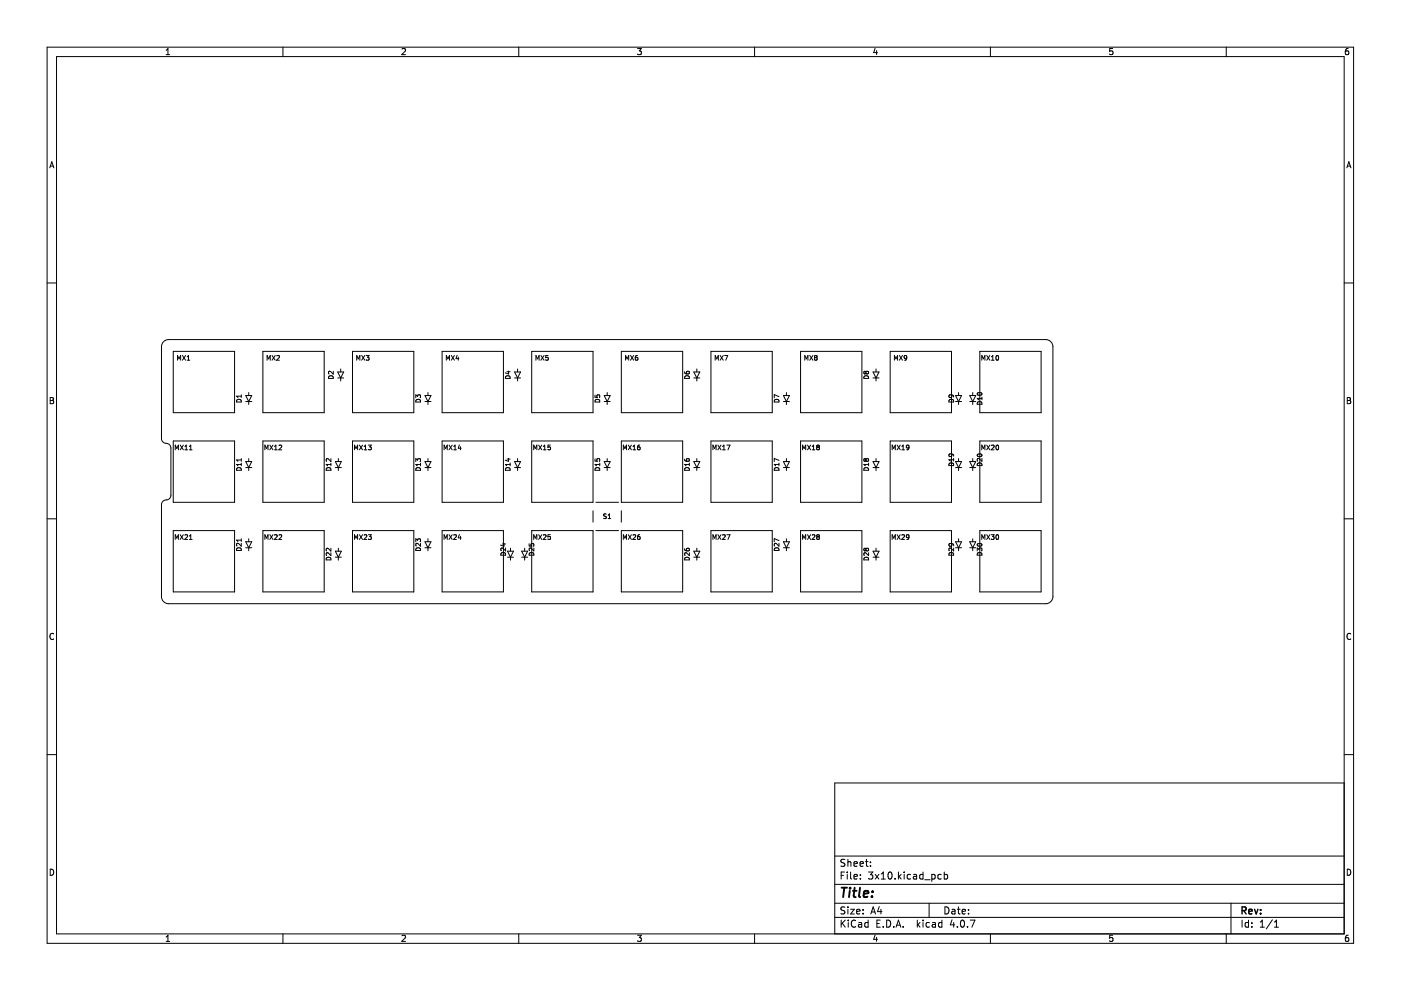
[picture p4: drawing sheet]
<svg xmlns="http://www.w3.org/2000/svg" width="297mm" height="210mm" viewBox="0 0 297 210" stroke-linecap="round" stroke-linejoin="round" font-family="sans-serif">
<g fill="none" stroke="#000" stroke-width=".21">
<path d="M10 10h277v190h-277zM12 12h273v186h-273zM35.2 11.6h.8M35.2 10.7l.4-.4v1.3M60 10v2M85.2 10.4l.5-.1 .3 .4-.8 .9h.8M110 10v2M135.2 10.3h.8l-.5 .5 .4 .1v.6l-.2 .1-.5-.1M160 10v2M185.5 10.2l-.3 1h.8M185.9 10.7v.9M210 10v2"/>
<path d="M235.9 10.3h-.6l-.1 .6 .7-.1v.7l-.2 .1-.5-.1M260 10v2M285.9 10.3l-.4 .1-.2 .2-.1 .7 .3 .3 .4-.1v-.7h-.4l-.3 .2M10.6 35.6l.4-1.3 .4 1.3M10.7 35.2h.6M285.6 35.6l.4-1.3 .4 1.3M285.7 35.2h.6M10 60h2M34.9 72.3l.8-.3h186a1.5 1.5 0 0 1 1.5 1.5v53a1.5 1.5 0 0 1-1.5 1.5h-186a1.5 1.5 0 0 1-1.5-1.5v-19.5a1.17 1.17 0 0 1 1.4-1.1l.6-.5v-.4v-10a1.17 1.17 0 0 0-1.4-1.1l-.5-.5-.1-.4v-19.5l.1-.5zM36.7 74.5h13v13h-13zM37.6 76.4v-1l.4 .7 .3-.7v1M38.7 75.4l.6 1"/>
<path d="M39.3 75.4l-.6 1M39.7 76.4h.6M39.7 75.7l.3-.3v1M55.7 74.5h13v13h-13zM56.6 76.4v-1l.4 .7 .3-.7v1M57.7 75.4l.6 1M58.3 75.4l-.6 1M58.7 75.5l.4-.1 .2 .3-.7 .7h.7M69.7 79.9a.54 .54 0 0 1 .6-.2 .54 .54 0 0 1 .4 .5h-1zM70.7 78.7v.6l-.8-.6-.2 .2 .1 .4M71.6 78.9h1.3l-.7 1.2zM72.2 78.2v.7"/>
<path d="M74.7 74.5h13v13h-13zM75.6 76.4v-1l.4 .7 .3-.7v1M76.7 75.4l.6 1M77.3 75.4l-.6 1M77.6 75.4h.7l-.4 .4h.3v.5h-.6M93.7 74.5h13v13h-13zM94.6 76.4v-1l.4 .7 .3-.7v1M95.7 75.4l.6 1M96.3 75.4l-.6 1M96.9 75.3l-.2 .7h.6M97.2 75.7v.7M107.2 79.9a.54 .54 0 0 1 .6-.2 .54 .54 0 0 1 .4 .5h-1z"/>
<path d="M107.5 78.8h.7M107.8 78.7v.6l-.7-.3M109.1 78.9h1.3l-.7 1.2zM109.7 78.2v.7M112.7 74.5h13v13h-13zM113.6 76.4v-1l.4 .7 .3-.7v1M114.7 75.4l.6 1M115.3 75.4l-.6 1M116.2 75.4h-.5v.4h.5v.5h-.5M131.7 74.5h13v13h-13zM132.6 76.4v-1l.4 .7 .3-.7v1M133.7 75.4l.6 1"/>
<path d="M134.3 75.4l-.6 1M135.2 75.4l-.5 .2v.6l.2 .2 .3-.1v-.5h-.3l-.2 .1M145.2 78.8l.2 .4 .6 .1 .2-.2-.1-.3h-.5l-.1 .3 .2 .2M145.3 79.8a.52 .52 0 0 1 .6-.1 .52 .52 0 0 1 .3 .5h-1zM147.1 78.9h1.3l-.7 1.2zM147.7 78.2v.7M150.7 74.5h13v13h-13zM151.6 76.4v-1l.4 .7 .3-.7v1M152.7 75.4l.6 1M153.3 75.4l-.6 1M153.6 75.4h.7l-.4 1M169.7 74.5h13v13h-13z"/>
<path d="M170.6 76.4v-1l.4 .7 .3-.7v1M171.7 75.4l.6 1M172.3 75.4l-.6 1M172.7 75.6l.2-.2 .4 .2M172.7 75.6l.2 .2M172.7 75.6h.1M172.9 75.8l-.2 .2 .2 .4 .4-.2-.2-.4M172.9 75.8h.2M173.3 75.6h.1M173.3 75.6l-.2 .2M183.3 79.8a.52 .52 0 0 1 .6-.1 .52 .52 0 0 1 .3 .5h-1zM183.6 78.9l-.2-.2-.2 .2 .1 .4 .3-.2"/>
<path d="M183.6 78.9l.2-.2 .4 .2-.2 .4-.4-.2M183.6 78.9v.2M185.1 78.9h1.3l-.7 1.2zM185.7 78.2v.7M188.7 74.5h13v13h-13zM189.6 76.4v-1l.4 .7 .3-.7v1M190.7 75.4l.6 1M191.3 75.4l-.6 1M192.3 75.8l-.2 .2-.3-.1-.1-.4 .4-.1 .2 .2-.1 .5-.4 .3M207.7 74.5h13v13h-13zM208.2 76.4v-1l.3 .7 .3-.7v1M209.2 75.4l.7 1"/>
<path d="M209.9 75.4l-.7 1M210.2 75.7l.3-.3v1M210.2 76.4h.6M211.3 75.5l.1-.1a.49 .49 0 0 1 .3 .5 .49 .49 0 0 1-.4 .4l-.1-.3zM285 60h2M10.6 84.3h.5l.2 .2-.2 .4 .2 .1 .1 .3-.3 .3h-.5zM10.6 84.9h.5M36.7 93.5h13v13h-13zM37.2 95.4v-1l.3 .7 .3-.7v1M38.2 94.4l.7 1M38.9 94.4l-.7 1M39.2 95.4h.6"/>
<path d="M39.2 94.7l.3-.3v1M40.2 94.7l.2-.3v1M40.2 95.4h.5M50.2 84.9a.54 .54 0 0 1 .6-.2 .54 .54 0 0 1 .4 .5h-1zM50.2 99.3a.54 .54 0 0 1 .6-.1 .54 .54 0 0 1 .4 .5h-1zM51.2 84h-1l.2 .3M51.2 83.7v.6M51.2 97.2v.6M51.2 98.2v.6M51.2 98.5h-1l.2 .3M51.2 97.5h-1l.2 .3M52.1 85.1h1.3"/>
<path d="M52.1 83.9h1.3l-.7 1.2zM52.1 99.1h1.3M52.1 97.9h1.3l-.7 1.2zM52.7 83.2v.7M52.7 85.1v.7M52.7 97.2v.7M52.7 99.1v.7M55.7 93.5h13v13h-13zM56.2 95.4v-1l.3 .7 .3-.7v1M57.2 94.4l.7 1M57.9 94.4l-.7 1M58.2 95.4h.6"/>
<path d="M58.2 94.7l.3-.3v1M59.2 94.5l.3-.1 .2 .3-.6 .7h.6M69.2 99.3a.54 .54 0 0 1 .6-.1 .54 .54 0 0 1 .4 .5h-1zM70.2 98.5h-1l.2 .3M70.2 97.2v.7l-.8-.7-.2 .2 .1 .4M70.2 98.2v.6M71.1 99.1h1.3M71.1 97.9h1.3l-.7 1.2zM71.6 80.1h1.3M71.7 97.2v.7M71.7 99.1v.7M72.2 80.1v.7"/>
<path d="M74.7 93.5h13v13h-13zM75.2 95.4v-1l.3 .7 .3-.7v1M76.2 94.4l.7 1M76.9 94.4l-.7 1M77.2 95.4h.6M77.2 94.7l.3-.3v1M78.1 94.4h.6l-.3 .4h.3v.5h-.6M88.2 84.3v-.6l.3 .3 .1-.2h.5v.5M88.2 97.9v-.7l.3 .4 .1-.3h.5v.6M88.2 84.9a.54 .54 0 0 1 .6-.2 .54 .54 0 0 1 .4 .5h-1zM88.2 99.3a.54 .54 0 0 1 .6-.1 .54 .54 0 0 1 .4 .5h-1zM89.2 98.5h-1l.2 .3"/>
<path d="M89.2 98.2v.6M90.1 85.1h1.3M90.1 83.9h1.3l-.7 1.2zM90.1 99.1h1.3M90.1 97.9h1.3l-.7 1.2zM90.7 83.2v.7M90.7 85.1v.7M90.7 97.2v.7M90.7 99.1v.7M93.7 93.5h13v13h-13zM94.2 95.4v-1l.3 .7 .3-.7v1M95.2 94.4l.7 1"/>
<path d="M95.9 94.4l-.7 1M96.2 95.4h.6M96.2 94.7l.3-.3v1M97.4 94.3l-.2 .7h.6M97.6 94.7v.7M107.2 99.3a.54 .54 0 0 1 .6-.1 .54 .54 0 0 1 .4 .5h-1zM107.5 97.3h.7M107.8 97.2v.6l-.7-.2M108.2 98.2v.6M108.2 98.5h-1l.2 .3M109.1 80.1h1.3M109.1 99.1h1.3"/>
<path d="M109.1 97.9h1.3l-.7 1.2zM109.7 80.1v.7M109.7 97.2v.7M109.7 99.1v.7M112.7 93.5h13v13h-13zM113.2 95.4v-1l.3 .7 .3-.7v1M114.2 94.4l.7 1M114.9 94.4l-.7 1M115.2 95.4h.6M115.2 94.7l.3-.3v1M116.7 94.4h-.5v.4h.4l.1 .5h-.5M126.2 83.8v.4l.4 .1v-.5h.5v.5"/>
<path d="M126.2 97.3v.5h.4v-.5h.5v.5M126.2 84.9a.54 .54 0 0 1 .6-.2 .54 .54 0 0 1 .4 .5h-1zM126.2 99.3a.54 .54 0 0 1 .6-.1 .54 .54 0 0 1 .4 .5h-1zM127.2 98.2v.6M127.2 98.5h-1l.2 .3M128.1 85.1h1.3M128.1 83.9h1.3l-.7 1.2zM128.1 99.1h1.3M128.1 97.9h1.3l-.7 1.2zM128.7 83.2v.7M128.7 85.1v.7M128.7 97.2v.7"/>
<path d="M128.7 99.1v.7M131.7 93.5h13v13h-13zM132.2 95.4v-1l.3 .7 .3-.7v1M133.2 94.4l.7 1M133.9 94.4l-.7 1M134.2 94.7l.3-.3v1M134.2 95.4h.6M135.6 94.4l-.4 .2v.6l.1 .2 .4-.1-.1-.5h-.3l-.1 .1M145.2 97.3l.2 .5h.6l.2-.2-.1-.3h-.5l-.1 .3 .2 .2M145.3 99.2a.52 .52 0 0 1 .6 0 .52 .52 0 0 1 .3 .5h-1zM146.2 98.2v.6M146.2 98.5h-1l.2 .3"/>
<path d="M147.1 80.1h1.3M147.1 99.1h1.3M147.1 97.9h1.3l-.7 1.2zM147.7 80.1v.7M147.7 97.2v.7M147.7 99.1v.7M150.7 93.5h13v13h-13zM151.2 95.4v-1l.3 .7 .3-.7v1M152.2 94.4l.7 1M152.9 94.4l-.7 1M153.2 95.4h.6M153.2 94.7l.3-.3v1"/>
<path d="M154.1 94.4h.7l-.5 1M164.3 84.8a.52 .52 0 0 1 .6-.1 .52 .52 0 0 1 .3 .5h-1zM164.3 99.2a.52 .52 0 0 1 .6 0 .52 .52 0 0 1 .3 .5h-1zM165.2 84.1l-1-.4v.6M165.2 97.6l-1-.4v.7M165.2 98.2v.6M165.2 98.5h-1l.2 .3M166.1 85.1h1.3M166.1 83.9h1.3l-.7 1.2zM166.1 99.1h1.3M166.1 97.9h1.3l-.7 1.2zM166.7 83.2v.7"/>
<path d="M166.7 85.1v.7M166.7 97.2v.7M166.7 99.1v.7M169.7 93.5h13v13h-13zM170.2 95.4v-1l.3 .7 .3-.7v1M171.2 94.4l.7 1M171.9 94.4l-.7 1M172.2 95.4h.6M172.2 94.7l.3-.3v1M173.3 94.8l-.1-.2 .1-.2 .4 .2-.2 .2M173.3 94.8l-.1 .2 .1 .4 .4-.2-.2-.4M173.3 94.8h.2"/>
<path d="M183.3 99.2a.52 .52 0 0 1 .6 0 .52 .52 0 0 1 .3 .5h-1zM183.6 97.4l.2-.2 .4 .2-.2 .4-.4-.2M183.6 97.4l-.2-.2-.2 .2 .1 .4 .3-.2M183.6 97.4v.2M184.2 98.2v.6M184.2 98.5h-1l.2 .3M185.1 80.1h1.3M185.1 99.1h1.3M185.1 97.9h1.3l-.7 1.2zM185.7 80.1v.7M185.7 97.2v.7M185.7 99.1v.7"/>
<path d="M188.7 93.5h13v13h-13zM189.2 95.4v-1l.3 .7 .3-.7v1M190.2 94.4l.7 1M190.9 94.4l-.7 1M191.2 94.7l.3-.3v1M191.2 95.4h.6M192.7 94.8l-.2 .2-.2-.1-.1-.4 .3-.1 .2 .2v.5l-.4 .3M201.2 96.3v.3l.2 .2 .4-.1v-.4M201.3 96.3h.7l.2 .4M201.3 96.3h-.1M201.3 84.8a.52 .52 0 0 1 .6-.1 .52 .52 0 0 1 .3 .5h-1zM201.3 98.2a.52 .52 0 0 1 .6 0 .52 .52 0 0 1 .3 .5h-1z"/>
<path d="M201.6 83.7l.2 .2v.3h-.5l-.1-.3 .2-.2 .6 .1 .2 .4M201.6 96.2l.1 .1M201.7 96.3h.1M202.2 97.2v.6M202.2 97.5h-1l.3 .3M202.6 85.1h1.3M202.6 83.9h1.3l-.7 1.2zM202.6 99.1h1.3M202.6 97.9h1.3l-.7 1.2zM203.2 83.2v.7M203.2 85.1v.7M203.2 97.2v.7"/>
<path d="M203.2 99.1v.7M205.6 85.1h1.3M205.6 83.9h1.3l-.7 1.2zM205.6 99.1h1.3M205.6 97.9h1.3l-.7 1.2zM206.2 83.2v.7M206.2 85.1v.7M206.2 97.2v.7M206.2 99.1v.7M207.2 83.4a.49 .49 0 0 1 .6-.2 .49 .49 0 0 1 .3 .5 .49 .49 0 0 1-.5 .2 .49 .49 0 0 1-.4-.5zM207.2 96.4a.49 .49 0 0 1 .6-.2 .49 .49 0 0 1 .3 .5 .49 .49 0 0 1-.5 .2 .49 .49 0 0 1-.4-.5zM207.3 85.2a.52 .52 0 0 1 .6 0 .52 .52 0 0 1 .3 .5h-1z"/>
<path d="M207.3 98.2a.52 .52 0 0 1 .6 0 .52 .52 0 0 1 .3 .5h-1zM207.7 93.5h13v13h-13zM208.2 95.4v-1l.3 .7 .3-.7v1M208.2 97.2v.6l-.7-.6-.3 .2 .1 .4M208.2 84.2v.6M208.2 84.5h-1l.3 .3M209.2 94.4l.7 1M209.9 94.4l-.7 1M210.2 94.5l.4-.1 .2 .3-.6 .7h.6M211.3 94.5l.1-.1a.53 .53 0 0 1 .3 .5 .53 .53 0 0 1-.3 .5l-.2-.4zM211.3 95.3h.1M285.6 84.3h.5l.2 .2-.2 .4 .2 .1 .1 .3-.3 .3h-.5z"/>
<path d="M285.6 84.9h.5M10 110h2M36.7 112.5h13v13h-13zM37.2 114.4v-1l.3 .7 .3-.7v1M38.2 113.4l.7 1M38.9 113.4l-.7 1M39.2 113.5l.4-.1 .2 .3-.6 .7h.6M40.2 113.7l.2-.3v1M40.2 114.4h.5M50.2 116.3a.54 .54 0 0 1 .6-.1 .54 .54 0 0 1 .4 .5h-1zM51.2 115.2v.6l-.8-.6-.2 .2 .1 .4M51.2 114.2v.6"/>
<path d="M51.2 114.5h-1l.2 .3M52.1 116.1h1.3M52.1 114.9h1.3l-.7 1.2zM52.7 114.2v.7M52.7 116.1v.7M55.7 112.5h13v13h-13zM56.2 114.4v-1l.3 .7 .3-.7v1M57.2 113.4l.7 1M57.9 113.4l-.7 1M58.2 113.5l.4-.1 .2 .3-.6 .7h.6M59.2 113.5l.3-.1 .2 .3-.6 .7h.6M69.2 118.3a.54 .54 0 0 1 .6-.1 .54 .54 0 0 1 .4 .5h-1z"/>
<path d="M70.2 116.2v.7l-.8-.7-.2 .2 .1 .4M70.2 117.2v.6l-.8-.6-.2 .2 .1 .4M71.1 118.1h1.3M71.1 116.9h1.3l-.7 1.2zM71.7 116.2v.7M71.7 118.1v.7M74.7 112.5h13v13h-13zM75.2 114.4v-1l.3 .7 .3-.7v1M76.2 113.4l.7 1M76.9 113.4l-.7 1M77.2 113.5l.4-.1 .2 .3-.6 .7h.6M78.1 113.4h.6l-.3 .4h.3v.5h-.6"/>
<path d="M88.2 114.9v-.7l.3 .4 .1-.3h.5v.6M88.2 116.3a.54 .54 0 0 1 .6-.1 .54 .54 0 0 1 .4 .5h-1zM89.2 115.2v.6l-.8-.6-.2 .2 .1 .4M90.1 116.1h1.3M90.1 114.9h1.3l-.7 1.2zM90.7 114.2v.7M90.7 116.1v.7M93.7 112.5h13v13h-13zM94.2 114.4v-1l.3 .7 .3-.7v1M95.2 113.4l.7 1M95.9 113.4l-.7 1M96.2 113.5l.4-.1 .2 .3-.6 .7h.6"/>
<path d="M97.4 113.3l-.2 .7h.6M97.6 113.7v.7M106.2 117.3a.54 .54 0 0 1 .7-.1 .54 .54 0 0 1 .3 .5h-1zM106.5 115.3h.7M106.9 115.2v.6l-.8-.2M107.2 116.2v.6l-.7-.6-.3 .2 .1 .4M107.6 118.1h1.3M107.6 116.9h1.3l-.7 1.2zM108.2 116.2v.7M108.2 118.1v.7M110.6 118.1h1.3M110.6 116.9h1.3l-.7 1.2z"/>
<path d="M111.2 116.2v.7M111.2 118.1v.7M112.2 115.3v.5h.5l-.1-.5h.5v.5M112.2 117.3a.54 .54 0 0 1 .7-.1 .54 .54 0 0 1 .3 .5h-1zM112.7 112.5h13v13h-13zM113.2 114.4v-1l.3 .7 .3-.7v1M113.2 116.2v.6l-.7-.6-.3 .2 .1 .4M114.2 113.4l.7 1M114.9 113.4l-.7 1M115.2 113.5l.4-.1 .2 .3-.6 .7h.6M116.7 113.4h-.5v.4h.4l.1 .5h-.5M125.7 108.3v2.4"/>
<path d="M126.3 106.5h4.8M126.3 112.5h4.8M128.5 109h-.5a.42 .42 0 0 0 .5 .6v.3h-.5M128.9 110h.6M128.9 109.2l.3-.2v1M131.7 112.5h13v13h-13zM131.7 108.3v2.4M132.2 114.4v-1l.3 .7 .3-.7v1M133.2 113.4l.7 1M133.9 113.4l-.7 1M134.2 113.5l.4-.1 .2 .3-.6 .7h.6M135.6 113.4l-.4 .2v.6l.1 .2 .4-.1-.1-.5h-.3l-.1 .1"/>
<path d="M145.2 116.3l.2 .5h.6l.2-.2-.1-.3h-.5l-.1 .3 .2 .2M145.3 118.2a.52 .52 0 0 1 .6 0 .52 .52 0 0 1 .3 .5h-1zM146.2 117.2v.6l-.8-.6-.2 .2 .1 .4M147.1 118.1h1.3M147.1 116.9h1.3l-.7 1.2zM147.7 116.2v.7M147.7 118.1v.7M150.7 112.5h13v13h-13zM151.2 114.4v-1l.3 .7 .3-.7v1M152.2 113.4l.7 1M152.9 113.4l-.7 1M153.2 113.5l.4-.1 .2 .3-.6 .7h.6"/>
<path d="M154.1 113.4h.7l-.5 1M164.3 116.2a.52 .52 0 0 1 .6 0 .52 .52 0 0 1 .3 .5h-1zM165.2 114.6l-1-.4v.7M165.2 115.2v.6l-.8-.6-.2 .2 .1 .4M166.1 116.1h1.3M166.1 114.9h1.3l-.7 1.2zM166.7 114.2v.7M166.7 116.1v.7M169.7 112.5h13v13h-13zM170.2 114.4v-1l.3 .7 .3-.7v1M171.2 113.4l.7 1M171.9 113.4l-.7 1"/>
<path d="M172.2 113.5l.4-.1 .2 .3-.6 .7h.6M173.2 113.6l.1 .2M173.2 113.6h.1M173.2 113.6l.1-.2 .4 .2M173.3 113.8l-.1 .2 .1 .4 .4-.2-.2-.4M173.3 113.8h.2M173.7 113.6h.1M173.7 113.6l-.2 .2M183.3 118.2a.52 .52 0 0 1 .6 0 .52 .52 0 0 1 .3 .5h-1zM183.6 116.4l-.2-.2-.2 .2 .1 .4 .3-.2M183.6 116.4l.2-.2 .4 .2-.2 .4-.4-.2M183.6 116.4v.2"/>
<path d="M184.2 117.2v.6l-.8-.6-.2 .2 .1 .4M185.1 118.1h1.3M185.1 116.9h1.3l-.7 1.2zM185.7 116.2v.7M185.7 118.1v.7M188.7 112.5h13v13h-13zM189.2 114.4v-1l.3 .7 .3-.7v1M190.2 113.4l.7 1M190.9 113.4l-.7 1M191.2 113.5l.4-.1 .2 .3-.6 .7h.6M192.7 113.8l-.2 .2-.2-.1-.1-.4 .3-.1 .2 .2v.5l-.4 .3M201.3 117.2a.52 .52 0 0 1 .6 0 .52 .52 0 0 1 .3 .5h-1z"/>
<path d="M201.6 115.2l.2 .2v.3l-.5 .1-.1-.4 .2-.2 .6 .1 .2 .4M202.2 116.2v.6l-.7-.6-.3 .2 .1 .4M202.6 116.1h1.3M202.6 114.9h1.3l-.7 1.2zM203.2 114.2v.7M203.2 116.1v.7M205.6 116.1h1.3M205.6 114.9h1.3l-.7 1.2zM206.2 114.2v.7M206.2 116.1v.7M207.2 116.8v-.6l.4 .3 .1-.3h.4v.6M207.2 115.4a.49 .49 0 0 1 .6-.2 .49 .49 0 0 1 .3 .5 .49 .49 0 0 1-.5 .2 .49 .49 0 0 1-.4-.5z"/>
<path d="M207.3 117.2a.52 .52 0 0 1 .6 0 .52 .52 0 0 1 .3 .5h-1zM207.7 112.5h13v13h-13zM208.2 114.4v-1l.3 .7 .3-.7v1M209.2 113.4l.7 1M209.9 113.4l-.7 1M210.2 113.4h.6l-.4 .4h.3v.5h-.5M211.3 113.5l.1-.1a.49 .49 0 0 1 .3 .5 .49 .49 0 0 1-.4 .4l-.1-.3zM285 110h2M11.4 134.4a.58 .58 0 0 0-.8 .5 .58 .58 0 0 0 .8 .6M286.4 134.4a.58 .58 0 0 0-.8 .5 .58 .58 0 0 0 .8 .6M10 160h2M285 166h-108v32"/>
<path d="M285 160h2M10.6 184.3a.66 .66 0 0 1 .8 .6 .66 .66 0 0 1-.8 .7zM35.2 198.7l.4-.4v1.3M35.2 199.6h.8M60 198v2M85.2 198.4l.5-.1 .3 .4-.8 .9h.8M110 198v2M135.2 198.3h.8l-.5 .5 .4 .1v.6l-.2 .1-.5-.1M160 198v2M177 194.5h108M177 191.5h108M177 187.5h108"/>
<path d="M177 181.5h108M178.3 195.1v1.5M178.3 185.6h.5M178.6 195.7l.6 .9M179.1 184.9h-.8v1.5M179.1 192.4l-.5-.1-.3 .1v.5l.7 .2 .1 .4-.3 .3-.5-.1M179.1 182.3l-.5-.1-.3 .1v.5l.7 .2 .1 .4-.3 .3-.5-.1M179.2 195.1l-.9 .8M179.6 184.9v.1M179.6 185.4v1M179.8 182.2v1.5M179.8 192.3v.1"/>
<path d="M179.8 192.8v1M179.8 182.8l.2-.1 .3 .1 .1 .9M179.8 195.1v.1M179.8 195.6v1M180.3 192.8h.8l-.8 1h.8M180.3 184.9v1.3l.3 .2M181.1 185.9l.7-.2-.1-.2-.4-.1-.2 .2v.7h.6M181.1 183.2l.7-.2-.1-.2-.4-.1-.2 .2v.7h.6M181.4 195.2a.71 .71 0 0 0-1 .5 .71 .71 0 0 0 .7 .9l.3-.2M181.6 193.3l.7-.2v-.2l-.5-.1-.2 .2 .1 .7h.6M182.1 195.7h.5l.1 .9M182.3 183.2l.8-.2-.1-.2-.4-.1-.3 .2 .1 .7h.6"/>
<path d="M182.4 186.2v.2M182.4 185.5v.1M182.7 195.9l-.5 .1-.2 .2 .2 .4 .5-.1M183 193.6v.2M183 192.9v.1M183.5 182.7h.6M183.7 182.2v1.3l.4 .2M184.1 195.7l-.5-.1-.3 .3 .2 .6h.6M184.1 195.1v1.5M184.1 184.9h1l-.5 .6 .4 .1v.6l-.2 .2-.7-.2M184.6 183.5v.2M184.6 182.8v.1"/>
<path d="M184.6 193.8l.5-1.5 .5 1.5M184.8 193.4h.7M185.5 198.2l-.3 1h.8M185.6 185.4l.7 1M185.9 198.7v.9M185.9 195.8h.5M186.3 185.4l-.7 1M186.4 192.2l-.3 1.1h.9M186.6 195.1h-.7v1.5h.7M186.8 192.8v1M186.8 185.3l.5-.4v1.5M186.8 186.4h.9"/>
<path d="M187.3 196.4v.2M188 195.1a.76 .76 0 0 1 .9 .7 .76 .76 0 0 1-.9 .8zM188.4 185l.2-.1a.8 .8 0 0 1 .6 .7 .8 .8 0 0 1-.6 .8l-.3-.6zM189.5 196.4v.2M189.8 186.2v.2M190 196.6l.5-1.5 .5 1.5M190.1 196.2h.7M190.5 184.9v1.5M190.6 185.8l.5 .6M191.1 185.4l-.6 .6M191.5 196.4v.2M191.7 184.9v.1"/>
<path d="M191.7 185.4v1M193.1 185.5l-.5-.1-.3 .3 .2 .6h.6M193.7 185.5h.6v.9M194.3 185.7l-.5 .1-.2 .2 .2 .4 .5-.1M194.5 195.1v1.5M194.6 196l.5 .6M195.1 195.6l-.6 .6M195.7 184.9v1.5M195.7 195.1v.1M195.7 195.6v1M195.7 185.5l-.4-.1-.3 .3 .1 .6h.6M196.1 186.5h1.1"/>
<path d="M197 191.5v3M197.1 195.7l-.5-.1-.3 .3 .2 .6h.6M197.6 185.5l.4-.1 .3 .3-.2 .6h-.5M197.6 185.4v1.5M197.7 195.7h.6v.9M198.3 195.9l-.5 .1-.2 .2 .2 .4 .5-.1M199.6 185.5l-.5-.1-.3 .3 .2 .6h.6M199.7 195.7l-.4-.1-.3 .3 .1 .6h.6M199.7 195.1v1.5M200.2 185.5l.4-.1 .3 .3-.1 .6h-.6M200.2 184.9v1.5M200.3 192.3a.76 .76 0 0 1 .9 .7 .76 .76 0 0 1-.9 .8z"/>
<path d="M201.8 192.9h.6l.1 .9M201.8 195l-.3 1.1h.9M202.2 195.6v1M202.5 193.1l-.5 .1-.2 .2 .2 .4 .5-.1M203 192.8h.6M203 196.4v.2M203.2 192.3v1.3l.4 .2M203.8 195.2l.2-.1a.8 .8 0 0 1 .5 .7 .8 .8 0 0 1-.5 .8l-.4-.6zM204 193.3l.7-.2-.1-.2-.4-.1-.2 .2 .1 .7h.5M205.1 196.4v.2M205.3 193.6v.2M205.3 192.9v.1"/>
<path d="M205.7 195.1h1l-.6 1.5M210 198v2M235.9 198.3h-.6l-.1 .6h.7v.6l-.2 .1-.5-.1M260 198v2M261 191.5v6.5M263.3 195.1v1.5M264.7 195.7l-.4-.1-.3 .3 .1 .6h.6M264.7 195.1v1.5M265.4 196.4v.2M265.4 195.7v.1M267.2 196.6h.9M267.2 195.5l.4-.4v1.5"/>
<path d="M269.8 195l-1.3 1.9M270.2 196.6h.9M270.2 195.5l.4-.4v1.5M285.6 184.3a.66 .66 0 0 1 .8 .6 .66 .66 0 0 1-.8 .7zM285.9 198.3l-.4 .1-.2 .2-.1 .7 .3 .3 .4-.1v-.6l-.4-.1-.3 .2"/>
</g>
<path d="M263.3 193.1l.8-.1 .1-.2-.1-.4-.8-.1v1.5M263.7 193.1l.5 .7M264.8 193.3l.7-.2-.1-.2-.4-.1-.2 .2v.7h.6M266 192.8l.3 1 .4-1M267.3 193.6v.2M267.3 192.9v.1" fill="none" stroke="#000" stroke-width=".3"/>
<path d="M178.4 188.2h1.2M179 188.2l-.2 2M180.2 188.9l-.2 1.3M180.3 188.2l-.1 .2M180.8 188.9h.8M181.2 188.2l-.2 1.7 .1 .2 .3 .1M182.3 188.2l-.2 1.7 .3 .3M183.1 189.5l1-.1v-.4l-.6-.1-.3 .3v.9h.7M184.9 190v.2M185 189v.2" fill="none" stroke="#000" stroke-width=".4"/>
</svg>
